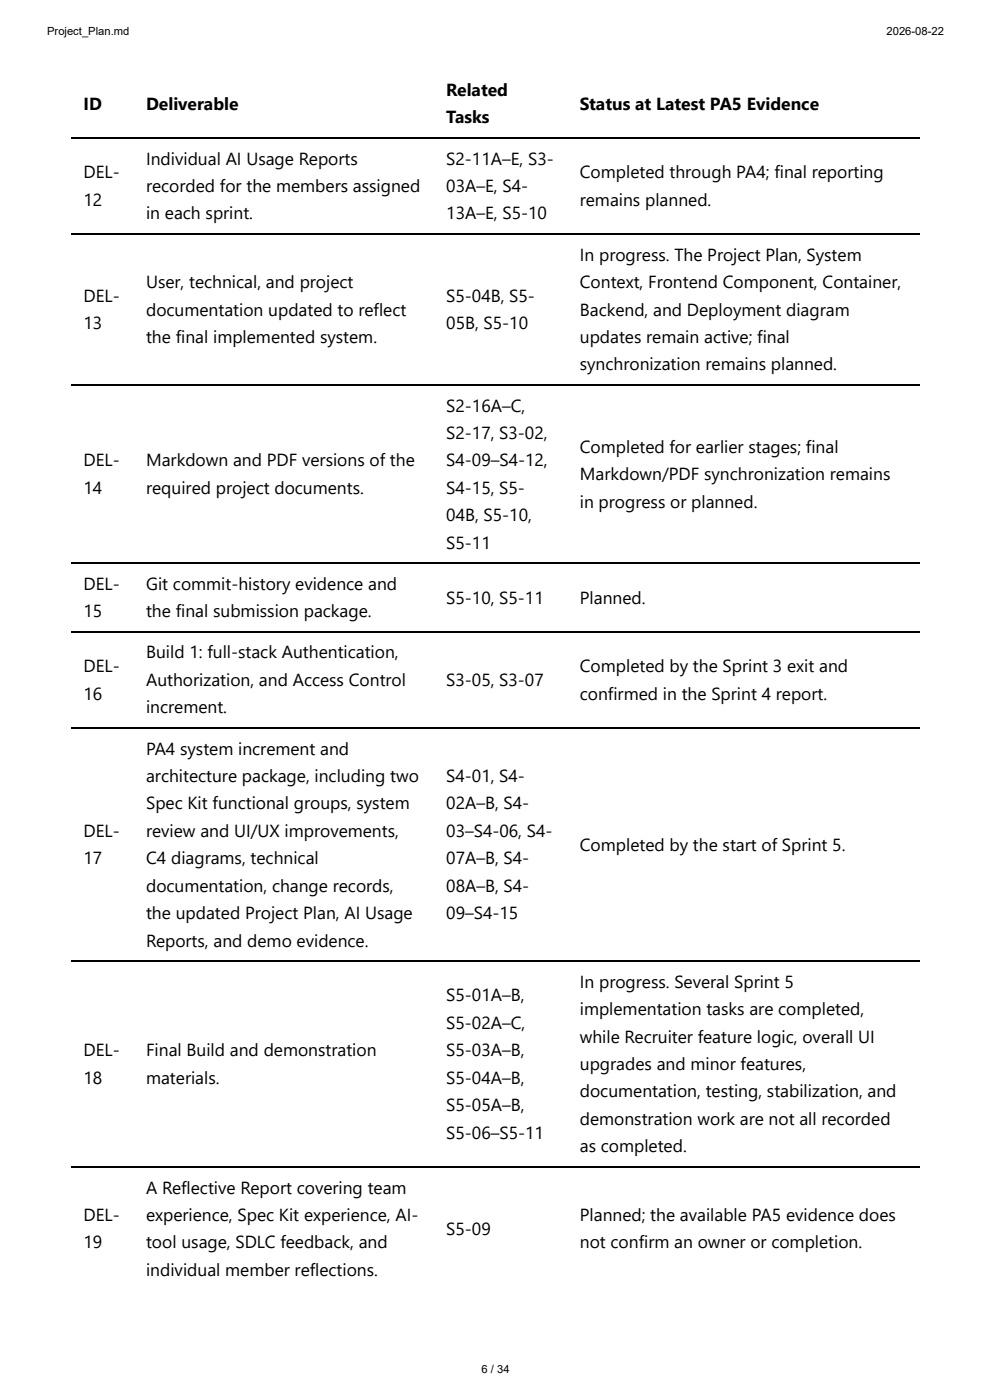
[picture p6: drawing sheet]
<svg xmlns="http://www.w3.org/2000/svg" width="210mm" height="297mm" viewBox="0 0 210 297" stroke-linecap="round" stroke-linejoin="round" font-family="sans-serif">
<defs><g id="words">
<g font-size="3.7">
<text x="17.7" y="23.3">ID</text>
<text x="31" y="23.3">Deliverable</text>
<text x="94.7" y="20.4">Related</text>
<text x="123" y="23.3">Status at Latest PA5 Evidence</text>
<text x="94.7" y="26.2">Tasks</text>
<text x="31" y="34.9">Individual AI Usage Reports</text>
<text x="94.7" y="34.9">S2-11A–E, S3-</text>
<text x="17.7" y="37.8">DEL-</text>
<text x="31" y="40.7">recorded for the members assigned</text>
<text x="94.7" y="40.7">03A–E, S4-</text>
<text x="123" y="37.8">Completed through PA4; final reporting</text>
<text x="17.7" y="43.7">12</text>
<text x="31" y="46.6">in each sprint.</text>
<text x="94.7" y="46.6">13A–E, S5-10</text>
<text x="123" y="43.7">remains planned.</text>
<text x="123" y="55.3">In progress. The Project Plan, System</text>
<text x="17.7" y="64">DEL-</text>
<text x="31" y="61.1">User, technical, and project</text>
<text x="94.7" y="64">S5-04B, S5-</text>
<text x="123" y="61.1">Context, Frontend Component, Container,</text>
<text x="17.7" y="69.9">13</text>
<text x="31" y="66.9">documentation updated to reflect</text>
<text x="94.7" y="69.9">05B, S5-10</text>
<text x="123" y="66.9">Backend, and Deployment diagram</text>
<text x="31" y="72.8">the final implemented system.</text>
<text x="123" y="72.8">updates remain active; final</text>
<text x="123" y="78.6">synchronization remains planned.</text>
<text x="94.7" y="87.3">S2-16A–C,</text>
<text x="94.7" y="93.1">S2-17, S3-02,</text>
<text x="17.7" y="99">DEL-</text>
<text x="31" y="99">Markdown and PDF versions of the</text>
<text x="94.7" y="99">S4-09–S4-12,</text>
<text x="123" y="96">Completed for earlier stages; final</text>
<text x="123" y="101.9">Markdown/PDF synchronization remains</text>
<text x="17.7" y="104.8">14</text>
<text x="31" y="104.8">required project documents.</text>
<text x="94.7" y="104.8">S4-15, S5-</text>
<text x="123" y="107.7">in progress or planned.</text>
<text x="94.7" y="110.6">04B, S5-10,</text>
<text x="94.7" y="116.4">S5-11</text>
<text x="17.7" y="125.1">DEL-</text>
<text x="31" y="125.1">Git commit-history evidence and</text>
<text x="17.7" y="131">15</text>
<text x="31" y="131">the final submission package.</text>
<text x="94.7" y="128.1">S5-10, S5-11</text>
<text x="123" y="128.1">Planned.</text>
<text x="17.7" y="142.6">DEL-</text>
<text x="31" y="139.7">Build 1: full-stack Authentication,</text>
<text x="123" y="142.6">Completed by the Sprint 3 exit and</text>
<text x="17.7" y="148.4">16</text>
<text x="31" y="145.5">Authorization, and Access Control</text>
<text x="94.7" y="145.5">S3-05, S3-07</text>
<text x="123" y="148.4">confirmed in the Sprint 4 report.</text>
<text x="31" y="151.3">increment.</text>
<text x="31" y="160.1">PA4 system increment and</text>
<text x="31" y="165.9">architecture package, including two</text>
<text x="94.7" y="165.9">S4-01, S4-</text>
<text x="31" y="171.7">Spec Kit functional groups, system</text>
<text x="94.7" y="171.7">02A–B, S4-</text>
<text x="17.7" y="177.5">DEL-</text>
<text x="31" y="177.5">review and UI/UX improvements,</text>
<text x="94.7" y="177.5">03–S4-06, S4-</text>
<text x="17.7" y="183.4">17</text>
<text x="31" y="183.4">C4 diagrams, technical</text>
<text x="94.7" y="183.4">07A–B, S4-</text>
<text x="123" y="180.4">Completed by the start of Sprint 5.</text>
<text x="31" y="189.2">documentation, change records,</text>
<text x="94.7" y="189.2">08A–B, S4-</text>
<text x="31" y="195">the updated Project Plan, AI Usage</text>
<text x="94.7" y="195">09–S4-15</text>
<text x="31" y="200.8">Reports, and demo evidence.</text>
<text x="123" y="209.6">In progress. Several Sprint 5</text>
<text x="94.7" y="212.5">S5-01A–B,</text>
<text x="123" y="215.4">implementation tasks are completed,</text>
<text x="94.7" y="218.3">S5-02A–C,</text>
<text x="123" y="221.2">while Recruiter feature logic, overall UI</text>
<text x="17.7" y="224.1">DEL-</text>
<text x="31" y="224.1">Final Build and demonstration</text>
<text x="94.7" y="224.1">S5-03A–B,</text>
<text x="123" y="227">upgrades and minor features,</text>
<text x="17.7" y="229.9">18</text>
<text x="31" y="229.9">materials.</text>
<text x="94.7" y="229.9">S5-04A–B,</text>
<text x="123" y="232.8">documentation, testing, stabilization, and</text>
<text x="94.7" y="235.7">S5-05A–B,</text>
<text x="123" y="238.7">demonstration work are not all recorded</text>
<text x="94.7" y="241.6">S5-06–S5-11</text>
<text x="123" y="244.5">as completed.</text>
<text x="31" y="253.2">A Reflective Report covering team</text>
<text x="17.7" y="259">DEL-</text>
<text x="31" y="259">experience, Spec Kit experience, AI-</text>
<text x="94.7" y="261.9">S5-09</text>
<text x="123" y="259">Planned; the available PA5 evidence does</text>
<text x="17.7" y="264.8">19</text>
<text x="31" y="264.8">tool usage, SDLC feedback, and</text>
<text x="123" y="264.8">not confirm an owner or completion.</text>
<text x="31" y="270.7">individual member reflections.</text>
</g>
<g font-size="2.4">
<text x="10" y="7.4">Project_Plan.md</text>
<text x="188.1" y="7.4">2026-08-22</text>
<text x="102.1" y="291.3">6 / 34</text>
</g>
</g></defs>
<path d="M15.1 29.2h180.2M15.1 49.6h180.2M15.1 81.6h180.2M15.1 119.5h180.2M15.1 134h180.2M15.1 154.4h180.2M15.1 203.9h180.2M15.1 247.5h180.2" fill="none" stroke="#000" stroke-width=".26"/>
<use href="#words"/>
</svg>
